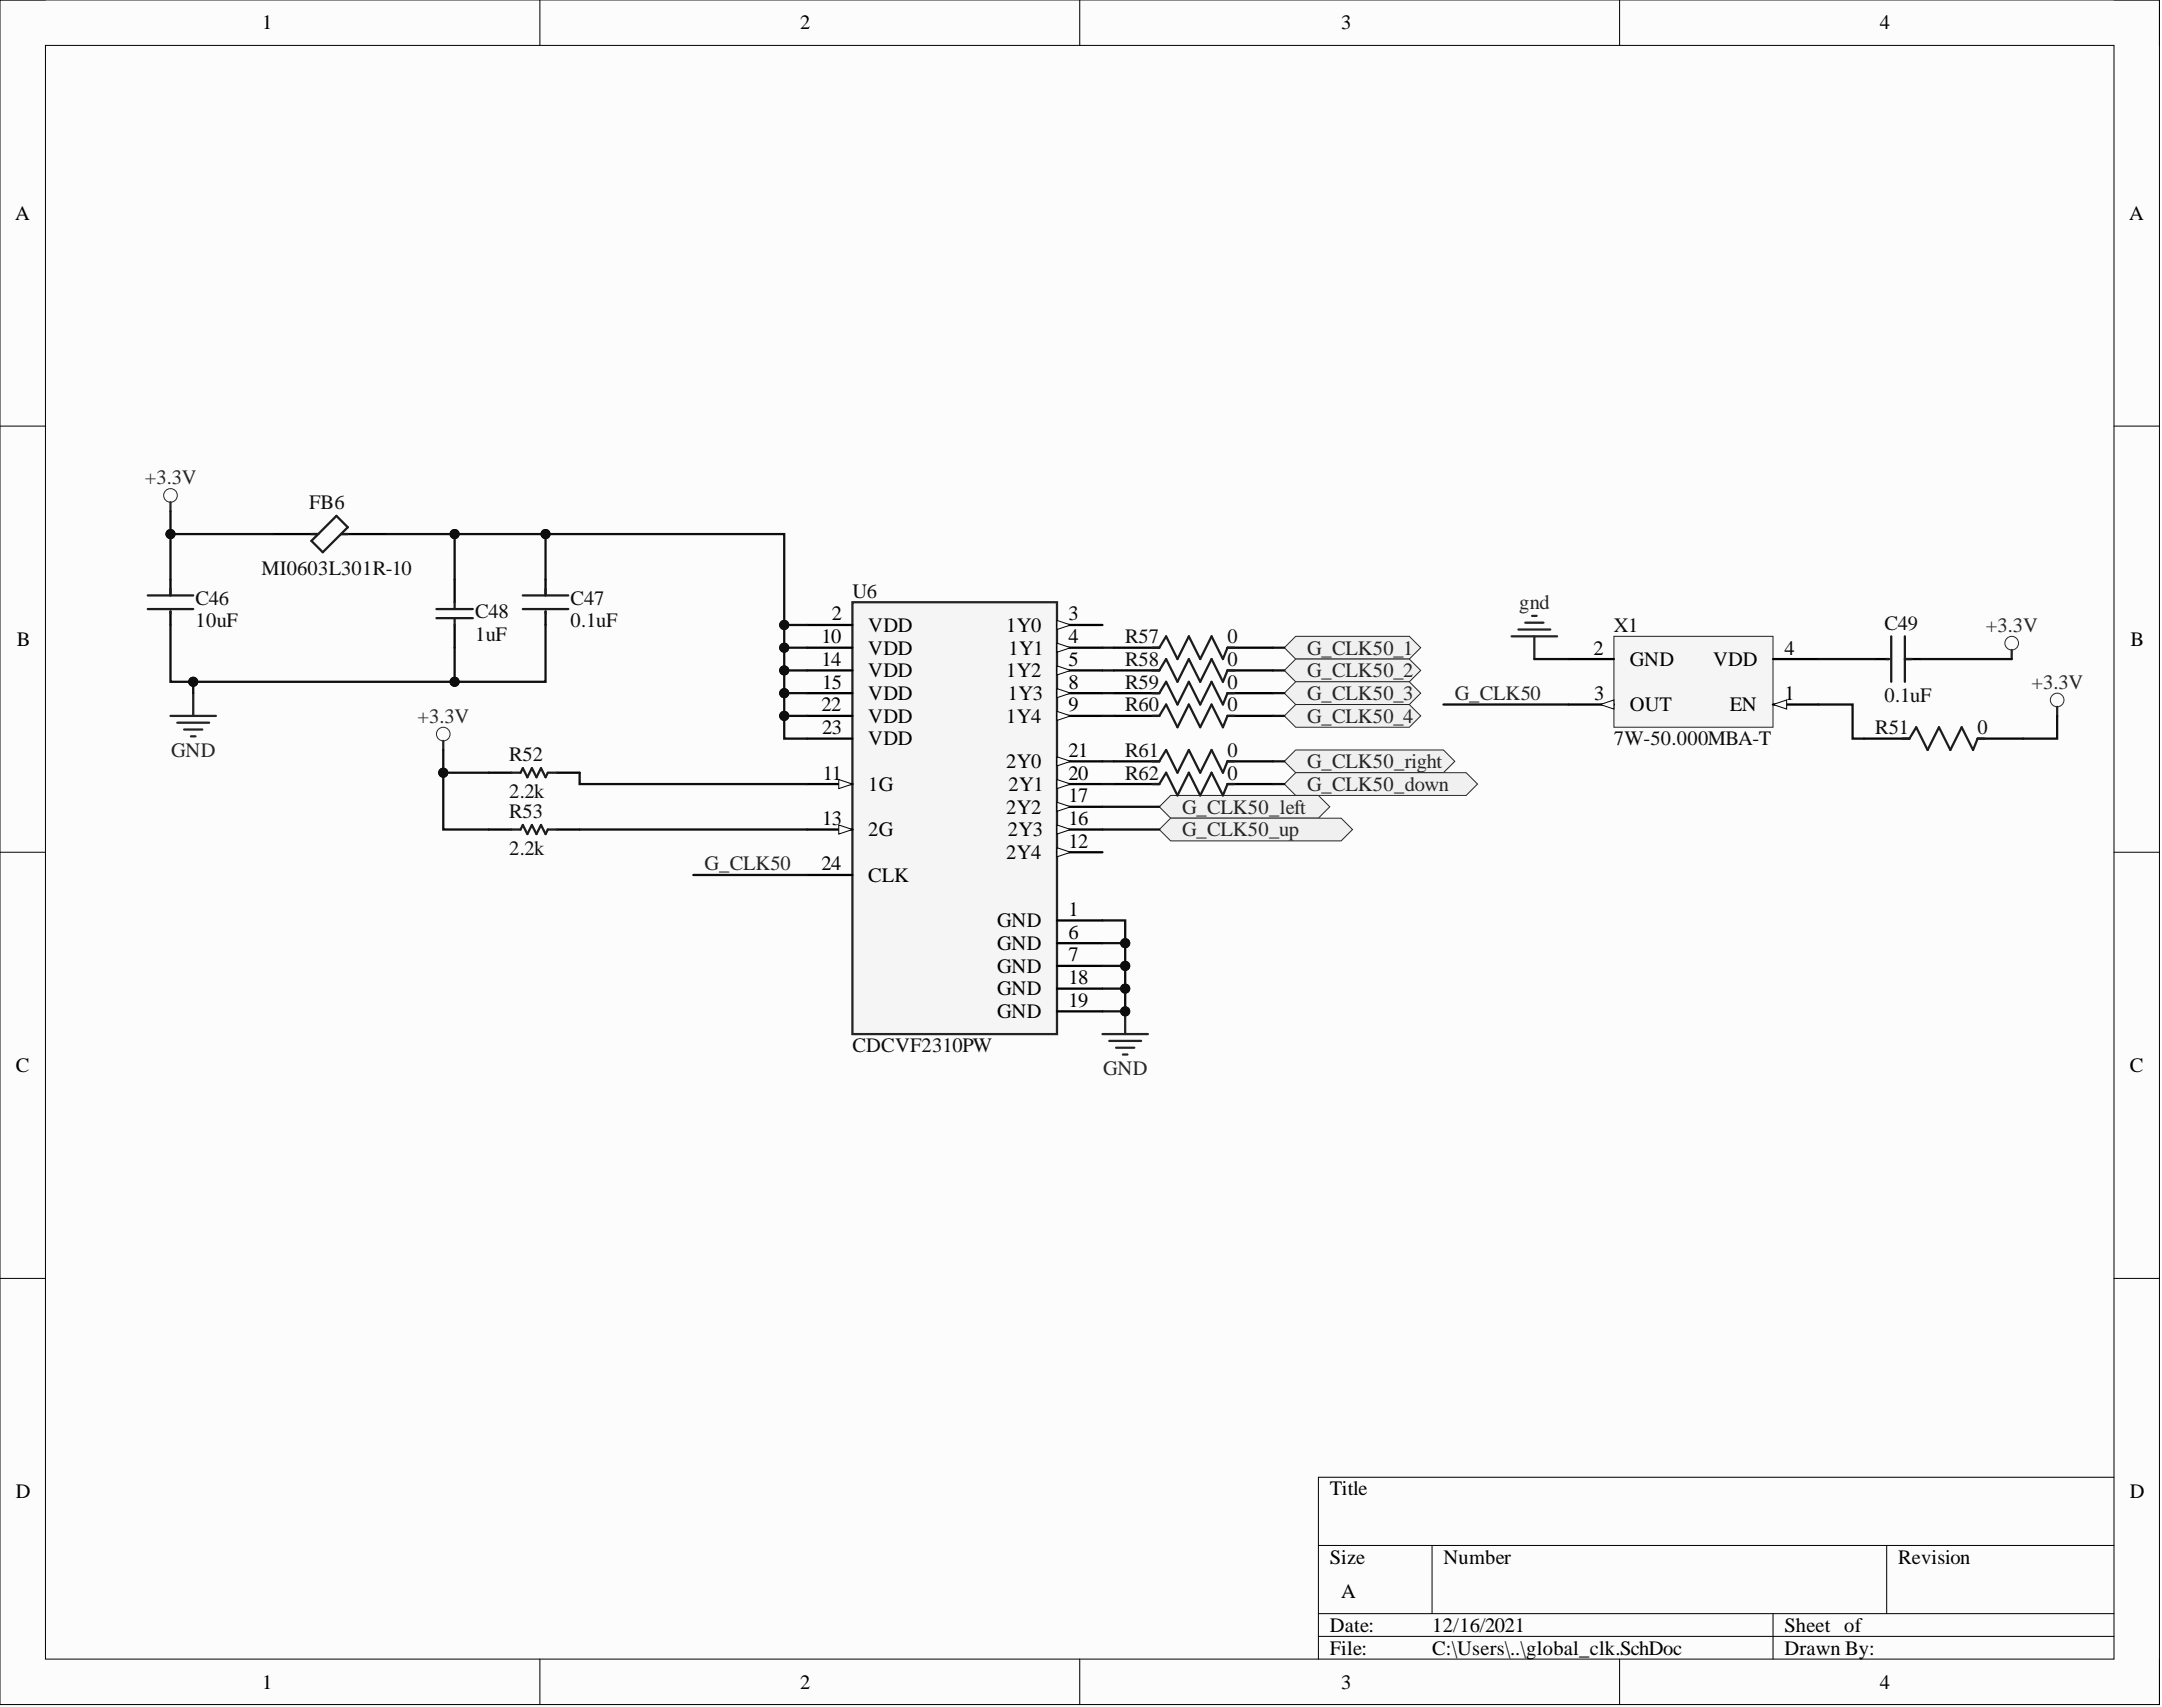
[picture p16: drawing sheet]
<svg xmlns="http://www.w3.org/2000/svg" width="241mm" height="190mm" viewBox="0 0 241 190" stroke-linecap="round" stroke-linejoin="round" font-family="sans-serif">
<defs><g id="words">
<g font-size="2.3">
<text x="29.3" y="3.3">1</text>
<text x="89.3" y="3.3">2</text>
<text x="149.7" y="3.3">3</text>
<text x="209.8" y="3.3">4</text>
<text x="1.7" y="24.5">A</text>
<text x="237.6" y="24.5">A</text>
<text x="91.7" y="71.8">10</text>
<text x="92.9" y="69.2">2</text>
<text x="96.9" y="70.5">VDD</text>
<text x="112.3" y="70.5">1Y0</text>
<text x="119.2" y="69.2">3</text>
<text x="119.2" y="71.8">4</text>
<text x="1.9" y="72.1">B</text>
<text x="91.7" y="74.3">14</text>
<text x="91.8" y="76.8">15</text>
<text x="96.9" y="73">VDD</text>
<text x="96.9" y="75.6">VDD</text>
<text x="112.3" y="75.6">1Y2</text>
<text x="112.6" y="73">1Y1</text>
<text x="119.2" y="74.3">5</text>
<text x="119.2" y="76.8">8</text>
<text x="177.8" y="73">2</text>
<text x="181.9" y="74.3">GND</text>
<text x="191.2" y="74.3">VDD</text>
<text x="199.2" y="73">4</text>
<text x="237.8" y="72.1">B</text>
<text x="91.7" y="79.4">22</text>
<text x="91.8" y="81.9">23</text>
<text x="96.9" y="78.1">VDD</text>
<text x="96.9" y="80.7">VDD</text>
<text x="96.9" y="83.2">VDD</text>
<text x="112.3" y="80.7">1Y4</text>
<text x="112.5" y="78.1">1Y3</text>
<text x="119.2" y="79.4">9</text>
<text x="177.9" y="78.1">3</text>
<text x="181.9" y="79.4">OUT</text>
<text x="193.1" y="79.4">EN</text>
<text x="199.2" y="78.1">1</text>
<text x="91.8" y="87">11</text>
<text x="96.9" y="88.3">1G</text>
<text x="112.3" y="85.7">2Y0</text>
<text x="112.6" y="88.3">2Y1</text>
<text x="119.2" y="84.5">21</text>
<text x="119.2" y="87">20</text>
<text x="119.2" y="89.5">17</text>
<text x="91.8" y="92.1">13</text>
<text x="96.9" y="93.3">2G</text>
<text x="112.3" y="90.8">2Y2</text>
<text x="112.3" y="95.9">2Y4</text>
<text x="112.5" y="93.3">2Y3</text>
<text x="119.2" y="92.1">16</text>
<text x="119.2" y="94.6">12</text>
<text x="91.7" y="97.1">24</text>
<text x="96.9" y="98.4">CLK</text>
<text x="111.3" y="103.5">GND</text>
<text x="111.3" y="106">GND</text>
<text x="119.2" y="102.2">1</text>
<text x="119.2" y="104.7">6</text>
<text x="119.2" y="107.3">7</text>
<text x="111.3" y="108.6">GND</text>
<text x="111.3" y="111.1">GND</text>
<text x="111.3" y="113.6">GND</text>
<text x="119.2" y="109.8">18</text>
<text x="119.2" y="112.4">19</text>
<text x="1.8" y="119.6">C</text>
<text x="237.7" y="119.6">C</text>
<text x="1.8" y="167.2">D</text>
<text x="148.4" y="166.9">Title</text>
<text x="237.7" y="167.2">D</text>
<text x="148.4" y="174.5">Size</text>
<text x="149.7" y="178.3">A</text>
<text x="161.1" y="174.5">Number</text>
<text x="211.8" y="174.5">Revision</text>
<text x="148.4" y="182.1">Date:</text>
<text x="148.4" y="184.6">File:</text>
<text x="159.8" y="182.1">12/16/2021</text>
<text x="159.8" y="184.6">C:\Users\..\global_clk.SchDoc</text>
<text x="199.2" y="182.1">Sheet of</text>
<text x="199.2" y="184.6">Drawn By:</text>
<text x="29.3" y="188.5">1</text>
<text x="89.3" y="188.5">2</text>
<text x="149.7" y="188.5">3</text>
<text x="209.8" y="188.5">4</text>
</g>
<g font-size="2.3" fill="#262626">
<text x="16.2" y="54">+3.3V</text>
<text x="169.6" y="68">gnd</text>
<text x="221.7" y="70.5">+3.3V</text>
<text x="145.9" y="73">G_CLK50_1</text>
<text x="145.9" y="75.6">G_CLK50_2</text>
<text x="226.7" y="76.8">+3.3V</text>
<text x="46.6" y="80.7">+3.3V</text>
<text x="145.9" y="78.1">G_CLK50_3</text>
<text x="145.9" y="80.7">G_CLK50_4</text>
<text x="162.4" y="78.1">G_CLK50</text>
<text x="19.1" y="84.5">GND</text>
<text x="145.9" y="85.7">G_CLK50_right</text>
<text x="145.9" y="88.3">G_CLK50_down</text>
<text x="131.9" y="90.8">G_CLK50_left</text>
<text x="131.9" y="93.3">G_CLK50_up</text>
<text x="78.6" y="97.1">G_CLK50</text>
<text x="123.1" y="120">GND</text>
</g>
<g font-size="2.3" fill="#0e0e0e">
<text x="34.5" y="56.8">FB6</text>
<text x="29.2" y="64.2">MI0603L301R-10</text>
<text x="21.8" y="67.5">C46</text>
<text x="21.8" y="70">10uF</text>
<text x="53" y="69">C48</text>
<text x="53" y="71.5">1uF</text>
<text x="63.7" y="67.5">C47</text>
<text x="63.7" y="70">0.1uF</text>
<text x="95.1" y="66.7">U6</text>
<text x="125.6" y="71.8">R57</text>
<text x="137" y="71.8">0</text>
<text x="180.1" y="70.5">X1</text>
<text x="210.3" y="70.3">C49</text>
<text x="125.6" y="74.3">R58</text>
<text x="125.6" y="76.8">R59</text>
<text x="137" y="74.3">0</text>
<text x="137" y="76.8">0</text>
<text x="125.6" y="79.4">R60</text>
<text x="137" y="79.4">0</text>
<text x="180.1" y="83.2">7W-50.000MBA-T</text>
<text x="209.3" y="81.9">R51</text>
<text x="210.3" y="78.4">0.1uF</text>
<text x="220.7" y="81.9">0</text>
<text x="56.8" y="85">R52</text>
<text x="56.8" y="89">2.2k</text>
<text x="125.6" y="84.5">R61</text>
<text x="125.6" y="87">R62</text>
<text x="137" y="84.5">0</text>
<text x="137" y="87">0</text>
<text x="56.8" y="91.3">R53</text>
<text x="56.8" y="95.4">2.2k</text>
<text x="95.1" y="117.4">CDCVF2310PW</text>
</g>
</g></defs>
<path d="M0 0h241v190.2h-241z" fill-rule="evenodd" fill="#fcfcfc"/>
<path d="M0 0h241v190.2h-241z" fill="none" stroke="#000" stroke-width=".11"/>
<path d="M5.1 5.1h230.8v180.1h-230.8z" fill-rule="evenodd" fill="#fcfcfc"/>
<g fill="none" stroke="#000" stroke-width=".11">
<path d="M0 0h5.1M60.3 0v5.1M120.5 0v5.1M180.8 0v5.1M235.9 0h5.1v5.1M5.1 5.1h230.8v180.1h-230.8zM0 47.6h5.1M235.9 47.6h5.1M0 95.1h5.1M235.9 95.1h5.1M0 142.7h5.1M235.9 142.7h5.1"/>
<path d="M147.1 172.5h88.8M159.8 172.5v7.6M210.6 172.5v7.6M235.9 164.9h-88.8v20.3M60.3 185.2v5M120.5 185.2v5M147.1 180.1h88.8M147.1 182.6h88.8M180.8 185.2v5M197.9 180.1v5.1M241 185.2v5"/>
</g>
<path d="M180.1 71h17.8v10.2h-17.8z" fill-rule="evenodd" fill="#f5f5f5"/>
<path d="M180.1 71h17.8v10.2h-17.8z" fill="none" stroke="#262626" stroke-width=".11"/>
<path d="M197.9 78.6h5.1" fill="none" stroke="#000" stroke-width=".25"/>
<path d="M197.9 78.6l1.5-.5v1z" fill="#fbfbfb"/>
<path d="M197.9 78.6l1.5-.5v1z" fill="none" stroke="#000" stroke-width=".11"/>
<path d="M175.1 73.6h5M175.1 78.6h5" fill="none" stroke="#000" stroke-width=".25"/>
<path d="M178.6 78.6l1.5-.5v1z" fill="#fbfbfb"/>
<path d="M178.6 78.6l1.5-.5v1z" fill="none" stroke="#000" stroke-width=".11"/>
<path d="M197.9 73.6h5.1" fill="none" stroke="#000" stroke-width=".25"/>
<path d="M168.7 71h5.1M169.5 70.3h3.5M170.2 69.5h2.1M171 68.7h.5M171.2 71v2.6" fill="none" stroke="#262626" stroke-width=".25"/>
<path d="M143.3 72.3l1.3-1.3h12.7l1.3 1.3-1.3 1.3h-12.7z" fill-rule="evenodd" fill="#f0f0f0"/>
<g fill="none" stroke="#262626" stroke-width=".11">
<path d="M143.3 72.3l1.3-1.3h12.7l1.3 1.3-1.3 1.3h-12.7z"/>
<circle cx="224.5" cy="71.8" r=".76"/>
</g>
<path d="M224.5 72.5v1.1" fill="none" stroke="#262626" stroke-width=".25"/>
<path d="M209.3 73.6h1.5M212.6 73.6h1.8" fill="none" stroke="#000" stroke-width=".25"/>
<path d="M210.6 73.6h.2M211.1 71v5.1M212.6 71v5.1M212.6 73.6h.8" fill="none" stroke="#1c1c1c" stroke-width=".25"/>
<path d="M143.3 74.8l1.3-1.2h12.7l1.3 1.2-1.3 1.3h-12.7z" fill-rule="evenodd" fill="#f0f0f0"/>
<path d="M143.3 74.8l1.3-1.2h12.7l1.3 1.2-1.3 1.3h-12.7z" fill="none" stroke="#262626" stroke-width=".11"/>
<path d="M143.3 77.4l1.3-1.3h12.7l1.3 1.3-1.3 1.2h-12.7z" fill-rule="evenodd" fill="#f0f0f0"/>
<path d="M143.3 77.4l1.3-1.3h12.7l1.3 1.3-1.3 1.2h-12.7z" fill="none" stroke="#262626" stroke-width=".11"/>
<path d="M143.3 79.9l1.3-1.3h12.7l1.3 1.3-1.3 1.3h-12.7z" fill-rule="evenodd" fill="#f0f0f0"/>
<g fill="none" stroke="#262626" stroke-width=".11">
<path d="M143.3 79.9l1.3-1.3h12.7l1.3 1.3-1.3 1.3h-12.7z"/>
<circle cx="229.6" cy="78.1" r=".76"/>
</g>
<path d="M229.6 78.9v1" fill="none" stroke="#262626" stroke-width=".25"/>
<path d="M143.3 85l1.3-1.3h16.5l1.3 1.3-1.3 1.2h-16.5z" fill-rule="evenodd" fill="#f0f0f0"/>
<path d="M143.3 85l1.3-1.3h16.5l1.3 1.3-1.3 1.2h-16.5z" fill="none" stroke="#262626" stroke-width=".11"/>
<path d="M143.3 87.5l1.3-1.3h19l1.3 1.3-1.3 1.3h-19z" fill-rule="evenodd" fill="#f0f0f0"/>
<path d="M143.3 87.5l1.3-1.3h19l1.3 1.3-1.3 1.3h-19z" fill="none" stroke="#262626" stroke-width=".11"/>
<path d="M123 115.4h5.1M123.8 116.2h3.6M124.6 116.9h2M125.3 117.7h.5M125.6 112.9v2.5" fill="none" stroke="#262626" stroke-width=".25"/>
<circle cx="125.6" cy="112.9" r=".51" fill="#0e0e0e"/>
<circle cx="125.6" cy="112.9" r=".51" fill="none" stroke="#0e0e0e" stroke-width=".11"/>
<path d="M95.1 67.2h22.9v48.2h-22.9z" fill-rule="evenodd" fill="#f5f5f5"/>
<path d="M95.1 67.2h22.9v48.2h-22.9z" fill="none" stroke="#262626" stroke-width=".25"/>
<path d="M90.1 69.7h5M90.1 72.3h5M90.1 74.8h5M90.1 77.4h5M90.1 79.9h5M90.1 82.4h5M90.1 87.5h5" fill="none" stroke="#000" stroke-width=".25"/>
<path d="M93.6 87l1.5 .5-1.5 .5z" fill="#fbfbfb"/>
<path d="M93.6 87l1.5 .5-1.5 .5z" fill="none" stroke="#000" stroke-width=".11"/>
<path d="M118 69.7h5" fill="none" stroke="#000" stroke-width=".25"/>
<path d="M118 69.2l1.5 .5-1.5 .6z" fill="#fbfbfb"/>
<path d="M118 69.2l1.5 .5-1.5 .6z" fill="none" stroke="#000" stroke-width=".11"/>
<path d="M118 72.3h5" fill="none" stroke="#000" stroke-width=".25"/>
<path d="M118 71.8l1.5 .5-1.5 .5z" fill="#fbfbfb"/>
<path d="M118 71.8l1.5 .5-1.5 .5z" fill="none" stroke="#000" stroke-width=".11"/>
<path d="M118 74.8h5" fill="none" stroke="#000" stroke-width=".25"/>
<path d="M118 74.3l1.5 .5-1.5 .5z" fill="#fbfbfb"/>
<path d="M118 74.3l1.5 .5-1.5 .5z" fill="none" stroke="#000" stroke-width=".11"/>
<path d="M118 77.4h5" fill="none" stroke="#000" stroke-width=".25"/>
<path d="M118 76.8l1.5 .6-1.5 .5z" fill="#fbfbfb"/>
<path d="M118 76.8l1.5 .6-1.5 .5z" fill="none" stroke="#000" stroke-width=".11"/>
<path d="M118 79.9h5" fill="none" stroke="#000" stroke-width=".25"/>
<path d="M118 79.4l1.5 .5-1.5 .5z" fill="#fbfbfb"/>
<path d="M118 79.4l1.5 .5-1.5 .5z" fill="none" stroke="#000" stroke-width=".11"/>
<path d="M90.1 92.6h5" fill="none" stroke="#000" stroke-width=".25"/>
<path d="M93.6 92.1l1.5 .5-1.5 .5z" fill="#fbfbfb"/>
<path d="M93.6 92.1l1.5 .5-1.5 .5z" fill="none" stroke="#000" stroke-width=".11"/>
<path d="M118 85h5" fill="none" stroke="#000" stroke-width=".25"/>
<path d="M118 84.5l1.5 .5-1.5 .5z" fill="#fbfbfb"/>
<path d="M118 84.5l1.5 .5-1.5 .5z" fill="none" stroke="#000" stroke-width=".11"/>
<path d="M118 87.5h5" fill="none" stroke="#000" stroke-width=".25"/>
<path d="M118 87l1.5 .5-1.5 .5z" fill="#fbfbfb"/>
<path d="M118 87l1.5 .5-1.5 .5z" fill="none" stroke="#000" stroke-width=".11"/>
<path d="M118 90h5" fill="none" stroke="#000" stroke-width=".25"/>
<path d="M118 89.5l1.5 .5-1.5 .5z" fill="#fbfbfb"/>
<path d="M118 89.5l1.5 .5-1.5 .5z" fill="none" stroke="#000" stroke-width=".11"/>
<path d="M118 92.6h5" fill="none" stroke="#000" stroke-width=".25"/>
<path d="M118 92.1l1.5 .5-1.5 .5z" fill="#fbfbfb"/>
<path d="M118 92.1l1.5 .5-1.5 .5z" fill="none" stroke="#000" stroke-width=".11"/>
<path d="M118 95.1h5" fill="none" stroke="#000" stroke-width=".25"/>
<path d="M118 94.6l1.5 .5-1.5 .5z" fill="#fbfbfb"/>
<path d="M118 94.6l1.5 .5-1.5 .5z" fill="none" stroke="#000" stroke-width=".11"/>
<g fill="none" stroke="#000" stroke-width=".25">
<path d="M30.4 59.6h5.1M38.1 59.6h5M19 64.7v1.7M19 68.2v1.5M50.7 64.7v2.5M50.7 69.7v2.6M60.9 64.7v1.7M60.9 68.2v1.5M54.5 86.2h2.6M54.5 92.6h2.6M62.2 86.2h2.5M62.2 92.6h2.5"/>
<path d="M90.1 97.6h5M118 102.7h5M118 105.3h5M118 107.8h5M118 110.3h5M118 112.9h5"/>
</g>
<g fill="none" stroke="#1c1c1c" stroke-width=".25">
<path d="M34.8 59.6h.7M38.1 59.6h.7M16.5 66.4h5.1M16.5 68h5.1M19 65.7v.7M19 68.2v.3M34.8 60.4l2.7-2.8 1.3 1.2-2.8 2.8zM48.7 68h4.1M48.7 69h4.1M50.7 67.2v.8M50.7 69v.7M58.4 66.4h5"/>
<path d="M58.4 68h5M60.9 65.7v.7M60.9 68.2v.3M57.1 86.2h1l.3-.5 .5 1 .5-1 .5 1 .5-1 .5 1 .2-.5h1.1M57.1 92.6h1l.3-.5 .5 1 .5-1 .5 1 .5-1 .5 1 .2-.5h1.1"/>
</g>
<path d="M19 56.1v1M19 79.9h5.1M21.6 77.4v2.5M19.8 80.7h3.5M20.5 81.4h2.1M21.3 82.2h.5M49.5 82.7v1" fill="none" stroke="#262626" stroke-width=".25"/>
<g fill="none" stroke="#262626" stroke-width=".11">
<circle cx="19" cy="55.3" r=".76"/>
<circle cx="49.5" cy="81.9" r=".76"/>
</g>
<path d="M129.4 90l1.3-1.2h16.4l1.3 1.2-1.3 1.3h-16.4z" fill-rule="evenodd" fill="#f0f0f0"/>
<path d="M129.4 90l1.3-1.2h16.4l1.3 1.2-1.3 1.3h-16.4z" fill="none" stroke="#262626" stroke-width=".11"/>
<path d="M129.4 92.6l1.3-1.3h19l1.3 1.3-1.3 1.2h-19z" fill-rule="evenodd" fill="#f0f0f0"/>
<path d="M129.4 92.6l1.3-1.3h19l1.3 1.3-1.3 1.2h-19z" fill="none" stroke="#262626" stroke-width=".11"/>
<g fill="none" stroke="#000" stroke-width=".25">
<path d="M124.3 72.3h5.1M124.3 74.8h5.1M124.3 77.4h5.1M124.3 79.9h5.1M137 72.3h5.1M137 74.8h5.1M137 77.4h5.1M137 79.9h5.1M124.3 85h5.1M124.3 87.5h5.1M137 85h5.1M137 87.5h5.1"/>
<path d="M208 82.4h5.1M220.7 82.4h5.1"/>
</g>
<path d="M128.6 72.3h.8l.7-1.3 1.3 2.6 1.3-2.6 1.3 2.6 1.2-2.6 1.3 2.6 .5-1.3h.8M128.6 77.4h.8l.7-1.3 1.3 2.5 1.3-2.5 1.3 2.5 1.2-2.5 1.3 2.5 .5-1.2h.8M128.6 74.8h.8l.7-1.2 1.3 2.5 1.3-2.5 1.3 2.5 1.2-2.5 1.3 2.5 .5-1.3h.8M128.6 79.9h.8l.7-1.3 1.3 2.6 1.3-2.6 1.3 2.6 1.2-2.6 1.3 2.6 .5-1.3h.8M128.6 87.5h.8l.7-1.3 1.3 2.6 1.3-2.6 1.3 2.6 1.2-2.6 1.3 2.6 .5-1.3h.8M128.6 85h.8l.7-1.3 1.3 2.5 1.3-2.5 1.3 2.5 1.2-2.5 1.3 2.5 .5-1.2h.8M212.3 82.4h.8l.8-1.2 1.2 2.5 1.3-2.5 1.3 2.5 1.2-2.5 1.3 2.5 .5-1.3h.8" fill="none" stroke="#1c1c1c" stroke-width=".25"/>
<path d="M87.5 72.3h2.6M161.1 78.6h14M171.2 73.6h3.9M203 78.6h3.8v3.8h1.2M203 73.6h6.3M214.4 73.6h10.1M77.4 97.6h12.7" fill="none" stroke="#0e0e0e" stroke-width=".25"/>
<circle cx="87.5" cy="72.3" r=".51" fill="#0e0e0e"/>
<circle cx="87.5" cy="72.3" r=".51" fill="none" stroke="#0e0e0e" stroke-width=".11"/>
<path d="M87.5 74.8h2.6" fill="none" stroke="#0e0e0e" stroke-width=".25"/>
<circle cx="87.5" cy="74.8" r=".51" fill="#0e0e0e"/>
<circle cx="87.5" cy="74.8" r=".51" fill="none" stroke="#0e0e0e" stroke-width=".11"/>
<path d="M87.5 77.4h2.6" fill="none" stroke="#0e0e0e" stroke-width=".25"/>
<circle cx="87.5" cy="77.4" r=".51" fill="#0e0e0e"/>
<circle cx="87.5" cy="77.4" r=".51" fill="none" stroke="#0e0e0e" stroke-width=".11"/>
<path d="M87.5 79.9h2.6" fill="none" stroke="#0e0e0e" stroke-width=".25"/>
<circle cx="87.5" cy="79.9" r=".51" fill="#0e0e0e"/>
<circle cx="87.5" cy="79.9" r=".51" fill="none" stroke="#0e0e0e" stroke-width=".11"/>
<path d="M123 105.3h2.6" fill="none" stroke="#0e0e0e" stroke-width=".25"/>
<circle cx="125.6" cy="105.3" r=".51" fill="#0e0e0e"/>
<circle cx="125.6" cy="105.3" r=".51" fill="none" stroke="#0e0e0e" stroke-width=".11"/>
<path d="M123 107.8h2.6" fill="none" stroke="#0e0e0e" stroke-width=".25"/>
<circle cx="125.6" cy="107.8" r=".51" fill="#0e0e0e"/>
<circle cx="125.6" cy="107.8" r=".51" fill="none" stroke="#0e0e0e" stroke-width=".11"/>
<path d="M123 110.3h2.6" fill="none" stroke="#0e0e0e" stroke-width=".25"/>
<circle cx="125.6" cy="110.3" r=".51" fill="#0e0e0e"/>
<circle cx="125.6" cy="110.3" r=".51" fill="none" stroke="#0e0e0e" stroke-width=".11"/>
<path d="M30.4 59.6h-11.4v5.1" fill="none" stroke="#0e0e0e" stroke-width=".25"/>
<circle cx="19" cy="59.6" r=".51" fill="#0e0e0e"/>
<circle cx="19" cy="59.6" r=".51" fill="none" stroke="#0e0e0e" stroke-width=".11"/>
<path d="M60.9 59.6v5.1" fill="none" stroke="#0e0e0e" stroke-width=".25"/>
<circle cx="60.9" cy="59.6" r=".51" fill="#0e0e0e"/>
<circle cx="60.9" cy="59.6" r=".51" fill="none" stroke="#0e0e0e" stroke-width=".11"/>
<path d="M19 69.7v6.4h2.6v1.3" fill="none" stroke="#0e0e0e" stroke-width=".25"/>
<circle cx="21.6" cy="76.1" r=".51" fill="#0e0e0e"/>
<circle cx="21.6" cy="76.1" r=".51" fill="none" stroke="#0e0e0e" stroke-width=".11"/>
<path d="M50.7 72.3v3.8h-29.1" fill="none" stroke="#0e0e0e" stroke-width=".25"/>
<circle cx="21.6" cy="76.1" r=".51" fill="#0e0e0e"/>
<circle cx="21.6" cy="76.1" r=".51" fill="none" stroke="#0e0e0e" stroke-width=".11"/>
<circle cx="50.7" cy="76.1" r=".51" fill="#0e0e0e"/>
<circle cx="50.7" cy="76.1" r=".51" fill="none" stroke="#0e0e0e" stroke-width=".11"/>
<path d="M60.9 69.7v6.4h-10.2" fill="none" stroke="#0e0e0e" stroke-width=".25"/>
<circle cx="50.7" cy="76.1" r=".51" fill="#0e0e0e"/>
<circle cx="50.7" cy="76.1" r=".51" fill="none" stroke="#0e0e0e" stroke-width=".11"/>
<path d="M19 57.1v2.5" fill="none" stroke="#0e0e0e" stroke-width=".25"/>
<circle cx="19" cy="59.6" r=".51" fill="#0e0e0e"/>
<circle cx="19" cy="59.6" r=".51" fill="none" stroke="#0e0e0e" stroke-width=".11"/>
<path d="M43.1 59.6h7.6" fill="none" stroke="#0e0e0e" stroke-width=".25"/>
<circle cx="50.7" cy="59.6" r=".51" fill="#0e0e0e"/>
<circle cx="50.7" cy="59.6" r=".51" fill="none" stroke="#0e0e0e" stroke-width=".11"/>
<path d="M90.1 69.7h-2.6v12.7h2.6" fill="none" stroke="#0e0e0e" stroke-width=".25"/>
<circle cx="87.5" cy="79.9" r=".51" fill="#0e0e0e"/>
<circle cx="87.5" cy="79.9" r=".51" fill="none" stroke="#0e0e0e" stroke-width=".11"/>
<circle cx="87.5" cy="77.4" r=".51" fill="#0e0e0e"/>
<circle cx="87.5" cy="77.4" r=".51" fill="none" stroke="#0e0e0e" stroke-width=".11"/>
<circle cx="87.5" cy="74.8" r=".51" fill="#0e0e0e"/>
<circle cx="87.5" cy="74.8" r=".51" fill="none" stroke="#0e0e0e" stroke-width=".11"/>
<circle cx="87.5" cy="72.3" r=".51" fill="#0e0e0e"/>
<circle cx="87.5" cy="72.3" r=".51" fill="none" stroke="#0e0e0e" stroke-width=".11"/>
<circle cx="87.5" cy="69.7" r=".51" fill="#0e0e0e"/>
<circle cx="87.5" cy="69.7" r=".51" fill="none" stroke="#0e0e0e" stroke-width=".11"/>
<path d="M123 102.7h2.6v10.2h-2.6" fill="none" stroke="#0e0e0e" stroke-width=".25"/>
<circle cx="125.6" cy="105.3" r=".51" fill="#0e0e0e"/>
<circle cx="125.6" cy="105.3" r=".51" fill="none" stroke="#0e0e0e" stroke-width=".11"/>
<circle cx="125.6" cy="107.8" r=".51" fill="#0e0e0e"/>
<circle cx="125.6" cy="107.8" r=".51" fill="none" stroke="#0e0e0e" stroke-width=".11"/>
<circle cx="125.6" cy="110.3" r=".51" fill="#0e0e0e"/>
<circle cx="125.6" cy="110.3" r=".51" fill="none" stroke="#0e0e0e" stroke-width=".11"/>
<circle cx="125.6" cy="112.9" r=".51" fill="#0e0e0e"/>
<circle cx="125.6" cy="112.9" r=".51" fill="none" stroke="#0e0e0e" stroke-width=".11"/>
<path d="M50.7 64.7v-5.1h36.8v10.1" fill="none" stroke="#0e0e0e" stroke-width=".25"/>
<circle cx="50.7" cy="59.6" r=".51" fill="#0e0e0e"/>
<circle cx="50.7" cy="59.6" r=".51" fill="none" stroke="#0e0e0e" stroke-width=".11"/>
<circle cx="60.9" cy="59.6" r=".51" fill="#0e0e0e"/>
<circle cx="60.9" cy="59.6" r=".51" fill="none" stroke="#0e0e0e" stroke-width=".11"/>
<circle cx="87.5" cy="69.7" r=".51" fill="#0e0e0e"/>
<circle cx="87.5" cy="69.7" r=".51" fill="none" stroke="#0e0e0e" stroke-width=".11"/>
<path d="M49.5 83.7v2.5h5M64.7 86.2v1.3h25.4M64.7 92.6h25.4M123 92.6h6.4M123 90h6.4" fill="none" stroke="#0e0e0e" stroke-width=".25"/>
<circle cx="49.5" cy="86.2" r=".51" fill="#0e0e0e"/>
<circle cx="49.5" cy="86.2" r=".51" fill="none" stroke="#0e0e0e" stroke-width=".11"/>
<path d="M49.5 86.2v6.4h5" fill="none" stroke="#0e0e0e" stroke-width=".25"/>
<circle cx="49.5" cy="86.2" r=".51" fill="#0e0e0e"/>
<circle cx="49.5" cy="86.2" r=".51" fill="none" stroke="#0e0e0e" stroke-width=".11"/>
<g fill="none" stroke="#0e0e0e" stroke-width=".25">
<path d="M123 72.3h1.3M123 74.8h1.3M123 77.4h1.3M123 79.9h1.3M142.1 72.3h1.2M142.1 74.8h1.2M142.1 77.4h1.2M142.1 79.9h1.2M229.6 79.9v2.5h-3.8M123 87.5h1.3M123 85h1.3M142.1 87.5h1.2"/>
<path d="M142.1 85h1.2"/>
</g>
<use href="#words"/>
</svg>
